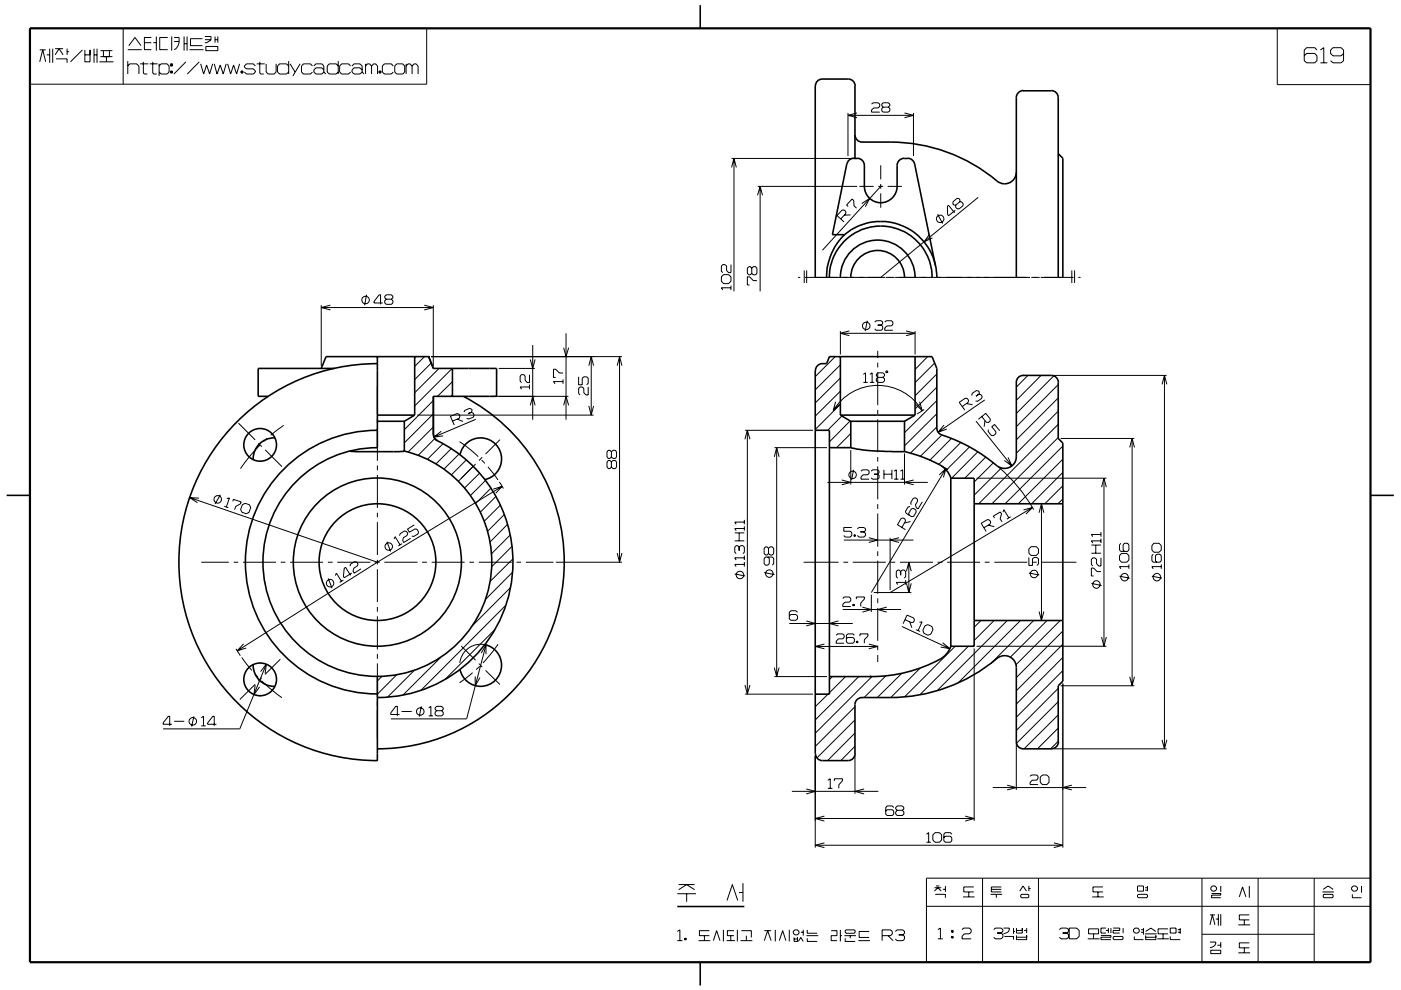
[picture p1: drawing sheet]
<svg xmlns="http://www.w3.org/2000/svg" width="297mm" height="210mm" viewBox="0 0 297 210" stroke-linecap="round" stroke-linejoin="round" font-family="sans-serif">
<g fill="none" stroke="#000" stroke-width=".21">
<path d="M6.3 6h84.2v11.9h-84.2zM8.4 10.6h1.3M8.4 13.1l.7-2.5 .6 2.5M9.9 11.6h.6M10.5 10.3v3M11.2 10.3v3M11.7 10.3h1.7M11.7 11.6l.8-1.3 .9 1.3M11.9 12.5h2.3v.8M14.2 10.3v1.3M14.2 11h.4M17.5 10.6l-2.6 2.5"/>
<path d="M18 11.6h1.1M18 10.6v2.5h1.1v-2.5M19.9 11.6h.7M19.9 10.3v3M20.6 10.3v3M21.1 13.1h2.9M21.3 10.7h2.5M21.3 12h2.5M21.9 10.7v1.3M22.6 12v1.1M23.2 10.7v1.3M26.1 6v11.9"/>
<path d="M27.1 10.5h3M27.1 14l.4-.5h1.5l.5 .5v1.7M27.1 13v2.7M27.3 9.7l1.3-1.7 1.3 1.7M29.7 13.5h1.8M30.4 13.1v2.4l.2 .2h.6M30.6 9.1h1.5M31.8 13.5h1.6M32.1 8h-1.5v2.5h1.5M32.4 13.1v2.4l.2 .2h.6M32.5 9.1h.6M33.1 7.7v3"/>
<path d="M33.7 14l.5-.5h1.2l.5 .5v1.3l-.5 .4h-1.2l-.5-.4M33.7 13.5v2.6M35.6 8h-1.7v2.5h1.7M36.2 13.5h.4v.5h-.4zM36.2 15.1h.4v.4h-.4zM36.4 13.5v.5M36.4 15.1v.4M36.4 7.7v3M36.9 8h1.1a2.28 2.28 0 0 1-1.1 2.5M36.9 8.8h1.1M39 7.7v3M39 9.3h.7"/>
<path d="M39.4 13.1l-2.5 2.6M39.7 7.7v3M40.2 10.5h2.9M42.2 13.1l-2.5 2.6M42.5 13.5l.7 2.2 .6-1.9 .6 1.9 .7-2.2M42.9 8.2h-2.5v1.5h2.5M43.4 7.7h1.3v.7M43.4 8.4h1.3M43.6 9.9h2.6v.8h-2.6zM44.7 8.4l-.8 .7h-.5M45.4 13.5l.6 2.2 .7-1.9 .6 1.9 .7-2.2M45.6 7.7v1.4"/>
<path d="M45.6 8.4h.6M46.2 7.7v1.4M48.3 13.5l.6 2.2 .6-1.9 .7 1.9 .6-2.2M51.1 15.1h.4v.4h-.4zM51.3 15.1v.4M54.1 14l-.4-.5h-1.5l-.4 .5v.2l.4 .4h1.5l.4 .5v.2l-.4 .4h-1.5l-.4-.4M54.4 13.5h1.7M55.1 13.1v2.4l.2 .2h.6M56.4 13.5v1.8l.5 .4h1.2l.4-.4v-1.8M61.2 14l-.5-.5h-1.4l-.5 .5v1.3l.5 .4h1.4l.5-.4M61.2 13v2.7M61.5 13.5l1.1 1.8"/>
<path d="M63.6 13.5l-1.5 2.6M66.3 14l-.5-.5h-1.5l-.4 .5v1.3l.4 .4h1.5l.5-.4M66.5 14l.5-.5h1.2l.5 .5v1.3M68.7 14.9l-.5-.5h-1.2l-.5 .5v.4l.5 .4h1.2l.5-.4M68.7 15.3l.4 .4M71.7 14l-.4-.5h-1.5l-.4 .5v1.3l.4 .4h1.5l.4-.4M71.7 13v2.7M74.3 14l-.4-.5h-1.5l-.4 .5v1.3l.4 .4h1.5l.4-.4M74.6 14l.5-.5h1.2l.5 .5v1.3M76.8 14.9l-.5-.5h-1.2l-.5 .5v.4l.5 .4h1.2l.5-.4M76.8 15.3l.4 .4M77.5 14l.4-.5h.5l.4 .5"/>
<path d="M77.5 13.5v2.2M78.8 14l.4-.5h.4l.4 .5v1.7M78.8 14v1.7M80.3 15.1h.5v.4h-.5zM80.6 15.1v.4M83.4 14l-.4-.5h-1.5l-.4 .5v1.3l.4 .4h1.5l.4-.4M84.1 13.5h1.3l.4 .5v1.3l-.4 .4h-1.3l-.4-.4v-1.3zM86.1 14l.4-.5h.4l.5 .5M86.1 13.5v2.2M87.4 14l.4-.5h.4l.4 .5v1.7M87.4 14v1.7M270.8 6h19.8v11.9h-19.8z"/>
<path d="M279.2 10.6l-.4-.5h-1.8l-.5 .5v2.3l.5 .4h1.8l.4-.4v-1.1l-.4-.5h-1.8l-.5 .5M279.9 13.3h1.5M279.9 10.6l.8-.5v3.2M284.9 11.3l-.5 .5h-1.8l-.5-.5v-.7l.5-.5h1.8l.5 .5v2.3l-.5 .4h-1.8l-.5-.4M155.1 33.6h25.4M155.1 35.5l.5-1.9 .5 1.9M155.6 33.6v28.2M160.7 39.5h21M161.2 39.5v22.3M179.8 24v9.1M179.8 24.5h13.9M181.7 24l-1.9 .5 1.9 .5"/>
<path d="M182.2 39.5h3.1M184.8 22.1l.3-.3h1.1l.3 .3v.5l-.3 .3h-.9l-.5 .4v.5h1.7M186.2 39.5h1M186.7 39.5l-12.3 13.6M186.7 35v3.1M186.7 39v1M187.2 22.7l-.3-.3v-.3l.3-.3h1.1l.4 .3v.3l-.4 .3M187.2 22.7l-.3 .3v.5l.3 .3h1.1l.4-.3v-.5l-.4-.3M187.2 22.7h1.1M188.2 39.5h3M191.8 24l1.9 .5-1.9 .5M193.7 24v9.1"/>
<path d="M153.4 58.2h1.1l.5 .5v.9l-.5 .6h-1.1l-.5-.6v-.9zM155 56.1v1.7h-.5l-.5-.4v-1l-.3-.3h-.5l-.3 .3v1.1l.3 .3M159.4 56.9l-.3-.3h-.3l-.3 .3v1.1l.3 .3h.3l.3-.3M159.4 56.9l.3-.3h.5l.3 .3v1.1l-.3 .3h-.5l-.3-.3M159.4 56.9v1.1M160.5 59.5h-.8l-.8-.8h-.4v1.7h.4M160.6 41.4l.6-1.9 .5 1.9M169.2 58.8h.5M170.5 57.4v2.6M170.6 58.8h17.1M171 57.4v2.6M178.3 46.4l1-1.1v-.5l-.4-.3-.4 .1-1 1.1 1.4 1.4"/>
<path d="M179.8 43.8l-.3-.3 1.2-1.3 .3 .3 .1 1.1 .5 .6M180.3 45.6h-1.3M182.7 43.2l1.7-1.1-.9 1.8M186.7 41v3.1M187.8 58.8h1.9M189.8 58.8h28.6M197.1 49.7l-1.2 1.6 1.8-.8M198.8 45.4l1.1 2M199 47.2h.1M202.6 44.6l-1.5 1.2-.2-.3v-1.8l.2-.1 1.3 1.5M203.5 42.8v-.4l-.2-.3h-.4l-.8 .7-.1 .4 .2 .3h.4M203.5 42.8l-.9 .7"/>
<path d="M203.5 42.8h.4l.3 .4v.4l-.9 .7h-.4l-.3-.4v-.4M207.4 41.9l-20.7 16.9M218.6 58.8h1.8M220.6 58.8h7M227.2 57.4v2.6M227.8 57.4v2.6M228.6 58.8h.5M68.1 64.7v12.9M68.1 65.2h23.8M70.1 64.7l-2 .5 2 .5M77.7 62.5l-.4 2.2M81.1 64.3h-1.8v-.3l1.1-1.5h.3v2.1"/>
<path d="M81.9 63.5l-.3-.3v-.3l.3-.4h1.1l.3 .4v.3l-.3 .3M81.9 63.5l-.3 .3v.5l.3 .3h1.1l.3-.3v-.5l-.3-.3M81.9 63.5h1.1M90 64.7l1.9 .5-1.9 .5M90 75.6l-2.1 2.1M91.4 75.6h40.5M91.4 77l-3.5 3.5M91.9 64.7v12.9M93.1 78.1l-5.2 5.2M95.9 78.1l-8 8M105.7 78.1h7.7M112.3 79.5v1.6h-.5l-.5-.4v-.9l-.3-.3h-.4l-.3 .3v1.1l.3 .2"/>
<path d="M112.4 76.2l.5 1.9 .5-1.9M112.9 73.2v15.8M119.4 79.1h-.8l-.8-.8h-.5v1.7h.5M119.5 73.7l.5 1.9 .6-1.9M120 70.7v18.3M122.7 79.9v1.7h.7v-1.4l.4-.3h.6l.3 .3v1.1l-.3 .3M124.8 77.6l.5-2 .6 2M125.3 75.6v12.4M130.9 77.6l.5-2 .5 2M131.4 75.6v43.6M155 61h-2.1l.3 .5M155 60.6v.9"/>
<path d="M177.1 75.6l-4.3 4.3M178.2 77.4l-5.4 5.3M178.2 70.2v5M178.2 70.7h15.8M180.1 70.2l-1.9 .5 1.9 .5M183 79.4l.5-.3v2M183.9 68l-.5 2.2M184.4 79.4l.5-.3v2M185.5 68.3l.3-.3h1.1l.3 .3v.4l-.3 .3M186.1 74.4v1.5M186.1 76.9v1M186.1 78.9v7"/>
<path d="M186.1 69h.8M186.9 69l.3 .3v.5l-.3 .3h-1.1l-.3-.3M187.6 68.3l.3-.3h1.1l.3 .3v.5l-.3 .3h-.9l-.5 .5v.5h1.7M188 78.7l.3 .1-.2 .3-.3-.2zM192.1 70.2l1.9 .5-1.9 .5M194 70.2v5M196.7 75.6l-2.7 2.8M198.2 77l-4.2 4.1M198.6 79.3l-4.6 4.6M217.9 79.6l-2.4 2.5M220.7 79.6l-5.2 5.3M223.4 79.6h24"/>
<path d="M223.4 79.7l-7.9 8M246.9 79.6v79.2M50.5 89.7l3.6 3.6M54.8 94l.7 .7M55.2 94.4l-2.7 2.9-1.5 2.1M56.2 95.4l3.6 3.6M56.6 93l-.7 .7M60.2 90.2l-2.8 2.1M80 81.9v5.9M80 88.7v1M80 90.8v6.9M80 98.7v1"/>
<path d="M88.4 88h37.5M91.9 90.6l-5.4 5.3M91.9 87.8l-6.2 6.1M91.9 85l-6.2 6.1M92.2 93l-3.6 3.6M93.6 91.5l-1.6 1.2 2-.3M93.9 94.1l-3.3 3.3M95.7 95.2l-3.3 3.2M95.9 83.7l-.3 .4M95.9 89.3l1.5-.6 .1-.4-.1-.4-.5-.2-1.4 .6 .8 1.9M95.9 80.9l-3.1 3.2M96.9 88.9l1.3 .5"/>
<path d="M97.3 96.3l-3.2 3.2M97.5 93.7l2.4 1.8 1.5 1.4M98.4 87.4l.1-.4 1.1-.4 .4 .2 .1 .2-.2 .5M98.8 97.6l-3.1 3.1M99.9 87.5l-.7 .2M99.9 87.5l.4 .1 .2 .4-.1 .5-1 .4-.5-.2M100.8 98.4l-3.6 3.7M100.9 88.9l-8.9 3.8M102.1 97.6l.7 .7M102.2 97l-.6 .7M103.5 99l2.1 2.8M104.3 84.1h16.2"/>
<path d="M106 93.3l-3 3M112.3 82.1h-2l.3 .4M112.3 81.6v.9M112.4 86l.5-1.9 .6 1.9M119.4 80.9h-2.1l.4 .5M119.4 80.5v.9M119.5 86l.5-1.9 .6 1.9M124.7 82.1v1.7h-.5l-.4-.5v-.9l-.4-.3h-.4l-.3 .3v1.1l.3 .3M124.8 86.1l.5 1.9 .6-1.9M129.6 95.8l-.3-.3h-.3l-.3 .3v1.1l.3 .3h.3l.3-.3M129.6 98l-.3-.3h-.3l-.3 .3v1.1l.3 .3h.3l.3-.3M129.6 98l.4-.3h.4l.3 .3v1.1l-.3 .3h-.4l-.4-.3"/>
<path d="M129.6 95.8v1.1M129.6 98v1.1M129.6 95.8l.4-.3h.4l.3 .3v1.1l-.3 .3h-.4l-.4-.3M157.9 93.2l.6-1.9 .5 1.9M158 91.3h14.4M158.5 91.3v55.9M164.2 96.9l.5-1.9 .5 1.9M164.2 95h11.1M164.7 95v48.5M176.7 87.1a11 11 0 0 1 18.8 0M177.2 85.2l-.5 1.9 1.3-1.4M178.2 83l-5.4 5.3"/>
<path d="M178.2 80.2l-5.4 5.3M178.2 85.8l-5.3 5.3M178.5 88.2l-3 3.1M180.3 89.3l-4.4 4.4M180.4 94.7l-.2 .3M180.4 91.9l-3 3.1M180.4 95.5v7.3M181 99.6l-.4 2.2M182.5 99.9l.4-.3h1l.4 .3v.5l-.4 .3h-.9l-.5 .5v.4h1.8M183 81.1h1M184.4 81.1h1M184.7 99.9l.3-.3h1.1l.3 .3v.3l-.3 .4"/>
<path d="M186.1 86.9v1M186.1 88.9v7M186.1 96.9v1M186.1 98.9v7M186.1 80l-.3 .3v.5l.3 .3h1.1l.3-.3v-.5l-.3-.3M186.1 80l-.3-.3v-.3l.3-.3h1.1l.3 .3v.3l-.3 .3M186.1 80h1.1M187.4 99.6v2M189.1 99.6v2M189.6 99.9l.4-.3v2M190.9 99.9l.5-.3v2M191.8 96.2v6.6"/>
<path d="M195 85.2l.5 1.9-1.4-1.4M196 86.9l-1.6 .9M198.6 90.6l-5.6 5.5M198.6 87.8l-6.8 6.8M198.6 85l-6.8 6.8M198.6 82.1l-4.6 4.6M199.6 98.8l1.4 .8M199.7 92.3l-4.5 4.5M200.1 90.2l-1.2 1.5 1.8-.7M200.6 99.4l-15.9 26.3M201.7 93l-4.5 4.6M203.7 93.8l-4.7 4.7"/>
<path d="M204 86.2l1.3-.9 .1-.4-.3-.4-.4-.1-1.3 .9 1.2 1.7M204.9 85.6l1.3 .2M205.5 94.8l-4.9 4.9M206.9 89.3l7.6 9.5M207.3 95.8l-5.5 5.6M207.6 83.6v-.4l-.1-.3-.5-.1-.9 .6-.1 .5M207.6 83.6l-.7 .4M207.6 83.6l.4 .1 .2 .4-.1 .4-.8 .6-.5-.1M208.1 88.3l1 1.3h.4l.4-.3 .1-.4-1-1.2-1.6 1.2M208.8 84.8l-9.9 6.9M208.8 89.2l-.1 1.3M209 96.9l-4.4 4.5"/>
<path d="M209.6 91.1l-.1 .4 .7 .9h.4l.5-.4 .1-.4-.9-1.1 .6-.5 1.1 1.3M210.6 98.2l-4.1 4M211.7 99.1a34.2 34.2 0 0 1 7.5 9M212.3 99.3l-5.8 5.7M213.7 97l.8 1.8-1.6-1.1M224.4 90l-16.9 16.8M224.4 87.2l-8.9 8.9M224.4 84.4l-8.9 8.9M224.4 81.6l-8.9 8.9M224.4 92.8l-14.1 14M224.9 93h15.6M225.3 94.6l-12.2 12.2"/>
<path d="M225.3 97.4l-9.4 9.4M239.5 94.9l.5-1.9 .5 1.9M240 93v52.4M246.4 81.5l.5-1.9 .5 1.9M40.2 105.5l39.8 13.7M42.2 105.7l-2-.2 1.7 1.1M42.7 119.2h5.8M46.7 104.9l-1.1 2M47.5 107.4l.9 .3M48.1 105.7l.5-.1-.6 1.9M49.4 106.3l.1-.4 1.6 .6-.1 .4-1 .5-.3 .7M49.5 119.2h1"/>
<path d="M51.4 107.1l.6-.3 .9 .3 .3 .5-.4 1.1-.6 .3-.9-.3-.3-.6zM51.5 119.2h7M59.5 119.2h1M61.5 119.2h7M69.5 119.2h1M71.5 119.2h7M79.5 119.2h1M80 119.2l-29.7 18.8M80 100.7v7M80 108.8v.9M80 110.7v7M80 118.7v1"/>
<path d="M81.5 119.2h7M82 114.9l.8 2.1M83.6 114.3l.2-.5 1 1.8M84.7 113.6l.1-.4 1-.6 .4 .1 .2 .4-.1 .5-.8 .4-.1 .7 .2 .4 1.5-.9M85.3 115.3l-.9 .5M87.8 111.3l-1.4 .9 .4 .7 1.2-.7 .4 .1 .3 .5-.1 .4-.9 .6-.4-.1M89.5 119.2h1M91.5 119.2h7M99.5 119.2h1M101.5 119.2h7M101.7 100.4l-3.2 3.1M103 101.9l-3.3 3.2"/>
<path d="M104.1 103.6l-3.3 3.2M104.6 103.8l1.9-.6-1.4 1.4M105.1 105.3l-3.2 3.3M105.9 102.2l.8 1.4M106.1 107.1l-3.4 3.5M106.5 103.2l-26.5 16M106.9 109.2l-3.5 3.5M107.6 111.2l-3.7 3.8M108.2 113.5l-4 4M108.5 115.9l-4.2 4.3M108.8 118.5l-4.9 4.9M109.5 119.2h1"/>
<path d="M111.5 119.2h5.8M117.9 119.2h14M130.9 117.3l.5 1.9 .5-1.9M155.8 114.7h2M155.8 113h2M156.7 116l.4-.3h.4l.3 .3v1.1l-.3 .3M156.7 116l-.3-.3h-.3l-.3 .3v1.1l.3 .3M156.7 116v.8M156.7 113v1.7M157.8 119.7h-2l.3 .5M157.8 110.3v.9M157.8 117.9v.9"/>
<path d="M157.8 119.2v1M157.8 118.3h-2l.3 .5M157.8 110.7h-2l.3 .5M157.8 111.6v1M157.8 112.1h-2l.3 .5M162.8 118.1l.3 .3v1.1l-.3 .4h-.5l-.3-.4v-1.1l.3-.3h1.4l.3 .3v1.1l-.3 .4M162.9 116.3l-.3-.3h-.3l-.3 .3v1.1l.3 .3h.3l.3-.3M162.9 116.3l.4-.3h.4l.3 .3v1.1l-.3 .3h-.4l-.4-.3M162.9 116.3v1.1M170.4 119.2h7.4M175.4 102.3h21.3M178.5 101.8l1.9 .5-1.9 .5"/>
<path d="M178.8 119.2h1M178.9 114.6h14.8M180.6 111.9h-1.7v.8h1.4l.3 .3v.6l-.3 .3h-1.1l-.3-.3M180.8 119.2h7M181.1 113.4h.3v.3h-.3zM181.2 113.4v.3M181.8 112.2l.3-.3h1.1l.3 .3v.3l-.3 .3M182.4 112.8h.8M183.2 112.8l.3 .3v.5l-.3 .3h-1.1l-.3-.3M184.2 114l1.9 .6-1.9 .5M185.3 100.6h.8M186.1 100.6l.3 .3v.4l-.3 .3h-1.1l-.3-.3"/>
<path d="M186.1 106.9v1M186.1 108.9v7M186.1 116.9v1M186.1 118.9v7M187.4 100.6h1.7M188.7 114.1v11.1M188.8 119.2h1M189.6 101.6h.9M190.6 114l-1.9 .5 1.9 .6M190.8 119.2h7M190.9 101.6h1M191.2 111.9l.8-1.4-.1-.4-.4-.2-.5 .1-.7 1.3 1.7 1"/>
<path d="M192.7 119.2v6.5M193 107.4l-.5 .1-.5 1 .1 .4 1.2 .7 .4-.1 .6-.9-.1-.4-.6-.4-.4 .1-.5 1v.4M193 110.6l-1.2 .4M193.7 101.8l-1.9 .5 1.9 .5M195.5 106.5l-.9 1.4-.3-.2-.2-.6 .5-.8-.1-.5-.4-.2-.5 .1-.5 .9 .1 .5M198.8 119.2h1M199.1 100.7l1.5-1.3-.6 1.9M200.8 119.2h7M207.1 101.4h27.5M208.6 111.9l1.3-.7 .2-.5-.3-.4-.4-.1-1.4 .8 1.1 1.7M208.8 119.2h1M209.5 111.4l1.3 .3"/>
<path d="M210.8 119.2h7M210.9 109.9l-.3-.4 1.5-.9 .2 .4-.3 1.1 .5 .6M212.6 108.6l.2-.5 1.1 1.8M214.3 109.6l-.8 .5M217 108.2l1.9-.5-1.4 1.3M218.1 118.2v1.7h.8v-1.4l.3-.3h.6l.4 .3v1.1l-.4 .3M218.6 115.9h1.1l.5 .5v.9l-.5 .5h-1.1l-.5-.5v-.9zM218.8 119.2h1M218.9 107.7l-30.2 18M220.3 108.7l.5-1.9 .5 1.9M220.8 119.2h7.4M220.8 106.8v24.8"/>
<path d="M225.3 105.8l-1 1M225.3 103l-3.8 3.8M225.3 100.2l-6.6 6.6M231.4 117.3h2M231.4 115.6h2M232.3 115.6v1.7M233.4 118.3v1.8h-.5l-.4-.6v-.8l-.4-.4h-.4l-.3 .4v1l.3 .4M233.4 112.9v.9M233.4 113.4h-2l.3 .4M233.4 114.3v.9M233.4 114.7h-2l.3 .5M233.6 103.3l.5-1.9 .5 1.9"/>
<path d="M234.1 101.4v35.7M237.7 115.2l-.3 .4v1.1l.3 .3h1.4l.2-.3v-1.1l-.2-.4h-.7l-.3 .4v1.1l.3 .3M237.8 117.4h1.1l.4 .5v.9l-.4 .4h-1.1l-.4-.4v-.9zM239.3 119.7v.9M244.5 117.6l-.3 .3v1.1l.3 .2h1.4l.3-.2v-1.1l-.3-.3h-.6l-.3 .3v1.1l.3 .2M244.6 115.2h1.1l.5 .5v1l-.5 .4h-1.1l-.4-.4v-1zM246.2 119.7v.9M50 137.6l1 1.5M51.3 139.4l2.1 2.8M51.6 136.6l-1.3 1.4 1.9-.6M59.4 139.8l-3.2 3.2M69.6 122.7l.8 2"/>
<path d="M71.1 122.1l.2-.5 1.1 1.7M72.8 123l-.8 .5M74.2 120.1l.1-.4 .9-.6 .4 .1 .3 .4-.1 .4-.8 .5-.2 .7 .3 .4 1.4-1M74.6 121.5l-1.6 1-.2-.2 .2-1.8 .3-.1 1 1.6M80 120.7v7M80 128.7v1M80 130.7v7M80 138.7v1M93.4 139.4l-8 8.1M97.8 137l3 3M102 138.5l1-1.7v2M103 136.8l-4.1 15.7h-16.1"/>
<path d="M103.5 136.9a4.4 4.4 0 0 0-6 3.7M104.9 133.6l-10.5 10.5M105.6 136.6l-1.1 1.6-2.1 2.4M107.2 128.4l-18 18M108.2 124.6l-8 8.1M108.7 121.4l-5.8 5.8M155.8 121.7l2.2 .5M162 121.5l2.2 .4M167.3 132.2h13.5M169.1 129.9l-.4-.4h-1l-.4 .4v1.4l.4 .3h1l.4-.3v-.7l-.4-.3h-1l-.4 .3M170.9 131.7l1.9 .5-1.9 .6M172.8 137.1h13.3"/>
<path d="M174.8 136.6l-1.9 .5 1.9 .5M177.3 134.7l.3-.3h1.1l.3 .3v.5l-.3 .3h-.9l-.5 .5v.4h1.7M177.8 131.7l-1.9 .5 1.9 .6M178.7 127l.3-.4h1.1l.3 .4v.4l-.3 .3h-.9l-.5 .5v.4h1.7M178.7 129.3h12.3M180.8 128.2h.3v.3h-.3zM181 128.2v.3M181.1 134.7l-.2-.3h-1.2l-.2 .3v1.4l.2 .3h1.2l.2-.3v-.6l-.2-.3h-1.2l-.2 .3M181.6 136h.3v.3h-.3zM181.6 127.1v-.5h1.7v.5l-.8 .8v.7M181.7 136v.3M182.3 134.9v-.5h1.7v.5l-.7 .8v.7"/>
<path d="M182.8 128.8l1.9 .5-1.9 .5M184.2 136.6l1.9 .5-1.9 .5M184.7 126.1v3.7M185.3 125.7h7.9M186.1 126.9v1M186.1 128.9v7M186.1 136.9v1M186.1 138.9v1.5M188 128.8l-1.9 .5 1.9 .5M191 121.2l.3-.3h.4l.3 .3v1.1l-.3 .3M191 121.2l-.4-.3h-.3l-.3 .3v1.1l.3 .3M191 121.2v.8"/>
<path d="M191.2 132.9l10.2 4.7M191.9 131.4l1.4 .7 .4-.2 .2-.4-.1-.4-1.5-.6-.8 1.8M192 123.5h-2l.3 .5M192 123.1v.9M192.2 121.2l.5-2 .5 2M192.2 123.7l.5 2 .5-2M192.9 131.9l.4 1.2M194.2 133.6l.9 .3M194.9 132l.6-.1-.8 1.9M196.1 132.7l.6-.2 .9 .4 .2 .6-.4 1-.7 .2-.8-.4-.2-.6zM199.9 136.3l1.5 1.3-2-.4M202.5 137.1l-10.7 10.7"/>
<path d="M205.3 137.1l-10.3 10.3M206.5 137.5v36.6M207.1 137.1h27.5M208 131.6l-1.5 1.5M210.8 131.6l-4.3 4.2M213.6 131.6l-14.9 14.9M216.4 131.6l-13.3 13.3M218.1 121.5l2.2 .5M219.2 131.6l-9.1 9.2M219.6 121a.81 .81 0 0 0-1.2 .7 .81 .81 0 0 0 1.2 .8M219.6 121h.1M219.6 121a.78 .78 0 0 1 .5 .7 .78 .78 0 0 1-.5 .7"/>
<path d="M219.6 122.4v.1M220.3 129.7l.5 1.9 .5-1.9M222 131.6l-7.8 7.8M224.8 131.6l-9.4 9.4M225.3 139.4l-9.8 9.9M225.3 136.6l-9.8 9.9M225.3 133.9l-9.8 9.8M231.4 123.7l2.1 .5M233.4 121.2h-.8l-.7-.7h-.5v1.7h.5M233.5 135.1l.6 2 .5-2M237.4 122.2l2.1 .4M239.3 120.2h-1.9l.3 .4"/>
<path d="M244.2 122.2l2.2 .4M246.2 120.2h-2l.3 .4M36.4 153.6h-1.8v-.3l1.1-1.4h.3v2.1M36.9 153h2.2M41.1 151.9l-.5 2.2M42.7 152.2l.4-.3v2.1M42.7 154h.9M45.9 153.6h-1.9v-.3l1.1-1.4h.3v2.1M54.1 143l.6 .7M54.1 145.3l-.3 2 1.2-1.6M54.1 145.2l-3.3 3.2M55.2 142.4l1.3-1.5-.3 2"/>
<path d="M55.5 144.4l2.4 2.2 1.9 1.4M55.5 143.8l-.7 .6M56.5 140.9l-5.7 13.7h-16.2M80 140.7v7M80 148.7v1M80 150.7v5.9M81 143.4l-1 1M84.2 143.1l-4.2 4.1M84.7 151.5h-1.9v-.3l1.1-1.4h.3v2M85.1 150.9h2.2M87.9 142.1l-5.7 5.7M89.3 149.8l-.4 2.2"/>
<path d="M90.9 150.1l.5-.3v2M90.9 151.8h.9M92.6 150.7l-.4 .4v.4l.4 .3h1l.4-.3v-.4l-.4-.4M92.6 150.7l-.4-.3v-.3l.4-.3h1l.4 .3v.3l-.4 .3M92.6 150.7h1M100.2 142.7l-2.8 2.1M100.8 143.5v2l1-1.8M101.6 140.8l.6 .7M101.7 141.3l-.7 .7M103 142.2l3 3M157.9 145.3l.6 1.9 .5-1.9M158 147.2h14.4"/>
<path d="M164.2 141.6l.5 1.9 .5-1.9M164.2 143.5h11.1M175.6 147.2l-2.8 2.7M176.5 143.5l-.6 .6M179.3 143.5l-3.5 3.4M181.3 149.9l-8.5 8.4M181.3 158.3l-3 3M181.3 152.7l-8.1 8.1M181.3 155.5l-5.8 5.8M182.1 143.5l-9.3 9.2M184.9 143.5l-12.1 12M187.8 143.3l-4.6 4.7"/>
<path d="M191.2 142.8l-5.2 5.2M195.1 141.7l-6.3 6.3M215.5 157.9v9.6M223.4 158.8h24M224.4 151.6l-7.3 7.2M224.4 148.8l-8.9 8.9M224.4 146l-8.9 8.9M224.4 157.2l-1.6 1.6M224.4 154.4l-4.4 4.4M224.9 145.5h15.6M225.3 142.2l-9.8 9.9M225.3 145v34.8"/>
<path d="M239.5 143.5l.5 1.9 .5-1.9M246.4 156.9l.5 1.9 .5-1.9M167.9 167.8h18.3M170.9 167.3l1.9 .5-1.9 .6M172.8 160.3v19.5M172.8 173.6h33.7M172.8 179.3h52.5M174.8 173.1l-1.9 .5 1.9 .6M174.8 178.8l-1.9 .5 1.9 .5M175.5 165.5l.5-.3v2M175.5 167.2h1M176.9 165.6v-.4h1.7v.4l-.8 .8v.8"/>
<path d="M181.3 160.3v8.1M183.2 167.3l-1.9 .5 1.9 .6M189.5 171.3l-.3-.4h-1.1l-.3 .4v1.4l.3 .3h1.1l.3-.3v-.7l-.3-.3h-1.1l-.3 .3M190.2 171.9l-.3-.3v-.3l.3-.4h1.1l.3 .4v.3l-.3 .3M190.2 171.9l-.3 .3v.5l.3 .3h1.1l.3-.3v-.5l-.3-.3M190.2 171.9h1.1M196.4 176.9l.5-.3v2M196.4 178.6h1M198.2 176.6h1l.4 .5v1.1l-.4 .4h-1l-.4-.4v-1.1zM201.8 176.9l-.3-.3h-1.1l-.3 .3v1.4l.3 .3h1.1l.3-.3v-.6l-.3-.3h-1.1l-.3 .3M204.6 173.1l1.9 .5-1.9 .6M210.5 167h19.8"/>
<path d="M213.5 166.5l2 .5-2 .5M218.4 164.7l.3-.3h1.1l.3 .3v.4l-.3 .4h-.9l-.5 .4v.5h1.7M220.6 164.8l.4-.4h1l.4 .4v1.1l-.4 .5h-1l-.4-.5zM223.4 178.8l1.9 .5-1.9 .5M227.2 166.5l-1.9 .5 1.9 .5M143.6 189.6h4M143.6 197.6l.5-.4v2.3M143.6 199.5h1.1M143.9 187.6h3.4M143.9 188.7l1.7-1.1 1.7 1.1M145.2 199h.3v.3h-.3zM145.3 199v.3"/>
<path d="M145.6 189.6v1.7M148.1 199.5h2.5M149.3 198.5v1M150.4 197.4h-2.1v1.1h2.1M151.3 199.5l.6-2.1 .8 2.1M153.4 197.2v2.5M154 199.5h1.8M154.1 191l1.2-3.4 1.1 3.4M154.9 198.5v1M155.6 197.4h-1.4v1.1h1.4M156.3 197.2v2.5M156.7 189.3h.8"/>
<path d="M157 199.5h2.5M157.2 197.4h2.1v1.4M157.5 187.3v4M158.2 198.5v1M162 197.4h1.5M162 199.5l.8-2.1 .7 2.1M164.4 197.2v2.5M165.2 199.5l.7-2.1 .7 2.1M167.3 197.2v2.5M168.4 198.8v.9h.7v-.9M168.4 199.2h.7M168.5 197.2h.6l.3 .4v.3l-.3 .4h-.6l-.3-.4v-.3z"/>
<path d="M169.2 199.7l.6-.9 .5 .9M169.8 197.7h.5M170.3 197.2v1.3M171 198.5h2.5M171.2 197.2v.7h2.1M171.2 199v.7h2.1M176.2 197.4h1.3v1.1h-1.3v1h1.3M178.2 198.5h.3M178.2 197.2v2.5M179 198.5h2.5M179.2 199v.7h2.1M179.2 197.4l.2-.2h1.7l.2 .2v.3l-.2 .2h-1.7z"/>
<path d="M180.3 198.5v.5M182 199.5h2.4M184.3 197.6h-2.1v1.2h2.1M187 198.5h1.8l.4-.4v-.5l-.4-.4h-1.8v2.3M188.3 198.5l1.1 1M189.8 197.6l.4-.4h1.2l.4 .4v.3l-.4 .4M190.5 198.3h.9M191.4 198.3l.4 .3v.6l-.4 .3h-1.2l-.4-.3M196.4 186.3h94.2v17.8h-94.2zM196.4 192.2h94.2M198.1 188.3h1.5M198.1 189l.7-.7 .8 .7"/>
<path d="M198.3 189.7h2.1v.7M198.5 187.9h.7M198.8 197.2l.6-.4v2.3M198.8 199.1h1.1M199.9 188.6h.5M200.4 187.9v1.3M201.8 198.6h.3v.4h-.3zM201.8 197.4h.3v.3h-.3zM201.9 197.4v.3M201.9 198.6v.4M204 197.2l.3-.4h1.2l.4 .4v.5l-.4 .4h-1l-.5 .5v.5h1.9M204.2 190.2h2.4"/>
<path d="M205.4 189.2v1M206.5 188.1h-2.2v1.1h2.2M208.3 186.3v17.8M210 189.7h2.5M210.2 188.6h2.1M210.7 197.2l.3-.4h1.3l.3 .4v.4l-.3 .3M211.2 189.7v.7M211.4 197.9h.9M212.3 197.9l.3 .3v.6l-.3 .3h-1.3l-.3-.3M212.3 188.1h-2.1v1.1h2.1M212.8 196.8h1.2a1.11 1.11 0 0 1-1.2 1.3M212.9 198.6h2v.7"/>
<path d="M214.9 196.8v1.3M214.9 197.6h.3M215.5 197.4h1.2M215.5 196.8v1.1h1.2v-1.1M215.5 198.4v.9h2.2v-.9M215.5 198.8h2.2M216.2 189l.7-1.1 .7 1.1M216.6 189.7h1.4l.1 .2v.3l-.1 .2h-1.4l-.2-.2v-.3zM217.1 197.4h.6M217.7 196.8v1.1M218.1 187.9v1.1M218.1 188.5h.4"/>
<path d="M220.2 186.3v17.8M224.6 197.2l.4-.4h1.2l.4 .4v.4l-.4 .3M225.3 197.9h.9M226.2 197.9l.4 .3v.6l-.4 .3h-1.2l-.4-.3M226.7 196.8h1.6l.5 .6v1.2l-.5 .5h-1.6zM230.6 199.1h2.5M230.8 197h2.1v1.1h-2.1zM231.6 190.2h2.4M231.9 198.1v1M232.8 189.2v1M233.4 198.4h2.1v.4h-2.1v.5h2.1M233.8 188.1h-2.1v1.1h2.1"/>
<path d="M234.5 197.4h.5M234.5 196.8h-1.1v1.1h1.1M235 196.8v1.1M235.5 196.8v1.1M236 196.8h1.4v.6h-1.4v.5h1.4M236.2 198.6h1.7l.2 .2v.3l-.2 .2h-1.7l-.2-.2v-.3zM238.1 196.8v1.1M240.3 197.2l.4-.4h.5l.4 .4v.4l-.4 .3h-.5l-.4-.3zM240.5 198.6v.7h1.9M241.2 187.9h1.2v1.1h-1.2zM241.2 189.9l.2-.2h1.7l.2 .2v.3l-.2 .2h-1.7l-.2-.2zM241.9 197.2h.5"/>
<path d="M241.9 197.7h.5M242.4 196.8v1.4M242.7 198.1h2.5M242.8 188.3h.5M242.8 188.8h.5M242.9 198.4v.9h2.2v-.9M242.9 198.8h2.2M242.9 197.6l1.1-.8 1.1 .8M243.3 187.9v1.1M245.4 199.1h2.4M246.6 198.1v1M247.6 197h-2.1v1.1h2.1"/>
<path d="M248.1 198.6v.7h2.1M248.1 196.8h1.2v1.1h-1.2zM249.7 197.7h.5M249.7 197.2h.5M250.2 196.8v1.3M254.8 198.2h23.8M254.8 186.3v17.8M256.5 199.8h1.3a1.17 1.17 0 0 1-1.3 1.2M256.5 194h1.1M256.5 196.2l.5-2.2 .6 2.2M256.9 189.5h1.9v.4h-1.9v.5h1.9M257 187.9h.6l.3 .4v.3l-.3 .4h-.6l-.3-.4v-.3z"/>
<path d="M257.8 194.9h.5M258.3 193.9v2.4M258.8 187.9v1.3M258.8 199.8v1.2M258.8 193.9v2.4M262.5 196.2h2.5M262.8 190.2l.6-2.1 .8 2.1M263.8 195.1v1.1M264.9 187.9v2.5M264.9 194h-2.1v1.1h2.1M264.9 200h-2.1v1h2.1M266.7 186.3v17.8"/>
<path d="M278.6 186.3v17.8M280.4 189.2h2.4M280.5 189.9l.2-.2h1.8l.2 .2v.3l-.2 .2h-1.8l-.2-.2zM280.5 188.6l1.1-.7 1.1 .7M286.7 189.7v.7h2M286.9 187.9h.5l.4 .4v.3l-.4 .4h-.5l-.3-.4v-.3zM288.7 187.9v1.5M256.7 201.5h2.1v.8h-2.1zM258.1 200.5h.7M262.5 202.1h2.5M263.8 201v1.1"/>
<circle cx="199.3" cy="46.4" r=".81"/>
<circle cx="77.5" cy="63.6" r=".8"/>
<circle cx="183.7" cy="69.1" r=".8"/>
<circle cx="46.2" cy="105.9" r=".8"/>
<circle cx="82.4" cy="115.9" r=".8"/>
<circle cx="180.8" cy="100.7" r=".81"/>
<circle cx="70" cy="123.7" r=".79"/>
<circle cx="156.9" cy="122" r=".81"/>
<circle cx="163.1" cy="121.7" r=".8"/>
<circle cx="232.5" cy="124" r=".81"/>
<circle cx="238.4" cy="122.4" r=".79"/>
<circle cx="245.3" cy="122.4" r=".79"/>
<circle cx="40.9" cy="153" r=".8"/>
<circle cx="89.1" cy="150.9" r=".79"/>
</g>
<g fill="none" stroke="#000" stroke-width=".34">
<path d="M148.5 1.1v4.9M172.8 18.2v40.6M179.8 16.8h-5.4a1.45 1.45 0 0 0-1.5 1.4M179.8 16.8a1.47 1.47 0 0 1 1.5 1.4M181.3 18.2v15.4M216.9 19.3h6M217 19.2a1.47 1.47 0 0 0-1.5 1.5v38.1M222.9 19.2a1.57 1.57 0 0 1 1.5 1.5M179.5 34.8l-3 15h2.6M181 33.6a1.45 1.45 0 0 0-1.4 1.2M181 33.6h.8M181.3 28.7a1.55 1.55 0 0 0 1.5 1.4"/>
<path d="M181.8 33.6a1.51 1.51 0 0 1 1.5 1.5v4.4M182.7 30.1a57.9 57.9 0 0 1 12.2 .6 36.6 36.6 0 0 1 17.1 8.1 2.48 2.48 0 0 0 3.5-2.3M191.7 33.6a1.54 1.54 0 0 0-1.5 1.5v4.4a3.5 3.5 0 0 1-3.5 3.5 3.5 3.5 0 0 1-3.4-3.5M191.7 33.6h.7M192.4 33.6a1.52 1.52 0 0 1 1.5 1.2l4.4 21.5M224.4 20.7v38.1M224.4 32.6l.9 1v25.2M178.2 58.8v.1a7.9 7.9 0 0 1 7.9-8 7.9 7.9 0 0 1 7.9 8v-.1M179.1 49.8a12.7 12.7 0 0 0-3.8 9M179.1 49.8a11.8 11.8 0 0 1 19.2 6.5M180.4 58.8v.1a5.7 5.7 0 0 1 5.7-5.8 5.7 5.7 0 0 1 5.7 5.8v-.1M197.6 58.8a10.9 10.9 0 0 0-10.9-10.8 10.9 10.9 0 0 0-10.8 10.8"/>
<path d="M198.3 56.3l.3 2.5M71 78.1h-16.3v6h2.2M80 75.6v19.4a24.3 24.3 0 0 0-24.2 24.2 24.3 24.3 0 0 0 24.2 24.3v17.8a42.1 42.1 0 0 1-42.1-42.1 42.1 42.1 0 0 1 42.1-42.1M87.9 75.6v12.4M90.9 75.6h-21.8l-1 2.5M90.9 75.6l1 2.5M90.9 75.6h.1M90.9 75.6l1 2.5h13.4v6h-13.4v8.1M95.9 78.1v6M172.8 78.6l.1 81.2M172.9 78.6a1.47 1.47 0 0 1 1.5-1.5h.9l.6-1.5h21.7l1 2.5v12.7a1.49 1.49 0 0 0 1 1.4 36.2 36.2 0 0 1 12.1 6.8 2.5 2.5 0 0 0 3.8-2.1v-15.8a1.45 1.45 0 0 1 1.5-1.5M178.2 75.6v12.4"/>
<path d="M194 75.6v12.4M216.9 79.6h6a1.51 1.51 0 0 1 1.5 1.5M58.3 92.9a4.5 4.5 0 0 0-4.6 4.6M74.3 95.7h.1M74.3 95.7l1.1 .1h9.3l1-.1M74.5 95.6l-.2 .1M80 91.3a28 28 0 0 0-28 27.9 28 28 0 0 0 28 28M80 88h7.9M80 89.4h5.7M85.7 95.7a24.2 24.2 0 0 1 18.4 26.4 24.2 24.2 0 0 1-24.1 21.4M85.7 89.4v6.3M87.9 88l-2.2 1.4"/>
<path d="M91.9 84.1v8.1a1.49 1.49 0 0 0 .9 1.3M91.9 92.1a1.47 1.47 0 0 0 .8 1.4 28.7 28.7 0 0 1 15.3 32.3 28.7 28.7 0 0 1-28 22.1M97.5 96.5a4.5 4.5 0 0 1 7.6-2.3 4.5 4.5 0 0 1-2.3 7.5M98.3 84.1a39.6 39.6 0 0 1 20.2 44.5 39.6 39.6 0 0 1-38.5 30.2M172.8 91.3h3l.1 55.9h-3M175.9 95h4.5M178.2 88h15.8M178.2 88l2.2 1.4M180.4 95l3.4 .5 4.7 .3M180.4 89.4v5.6M180.4 89.4h11.4M188.5 95.8h3.3"/>
<path d="M191.8 89.4v6.4M191.8 95.8l4.2 1.3 3.2 1.5M194 88l-2.2 1.4M199.2 98.6a4.8 4.8 0 0 1 2.4 2.8M224.4 81.1v11.9l.9 1v50.5l-.9 1v11.8M1.4 105.1h4.9M201.6 101.4h4.9v35.7h-4.9zM206.5 106.8h18.8M290.6 105.1h4.9M102.8 136.7a4.5 4.5 0 0 1 2.3 7.5 4.5 4.5 0 0 1-7.6-2.2M201.6 137.1a5.3 5.3 0 0 1-3.5 3.3 30.6 30.6 0 0 1-13.7 3.1h.3h-8.8M206.5 131.6h18.8"/>
<path d="M53.7 141a4.5 4.5 0 0 0 4.6 4.6M172.9 159.8a1.47 1.47 0 0 0 1.5 1.5h5.4M181.3 159.8a1.54 1.54 0 0 1-1.5 1.5M182.7 148h6M182.8 148a1.49 1.49 0 0 0-1.5 1.4v10.4M188.7 147.9a36.1 36.1 0 0 0 23.3-8.6 2.49 2.49 0 0 1 3.5 2.3v15.7a1.47 1.47 0 0 0 1.5 1.5M224.4 157.3a1.51 1.51 0 0 1-1.5 1.5h-6M143.6 192.3h14.2M148.5 204.1v4.9"/>
<circle cx="55.2" cy="94.4" r="3.5"/>
<circle cx="80" cy="119.2" r="17.8"/>
<circle cx="80" cy="119.2" r="12.4"/>
<circle cx="55.2" cy="144.1" r="3.5"/>
</g>
<path d="M6.4 6h284.2v198.1h-284.3z" fill="none" stroke="#000" stroke-width=".47"/>
</svg>
